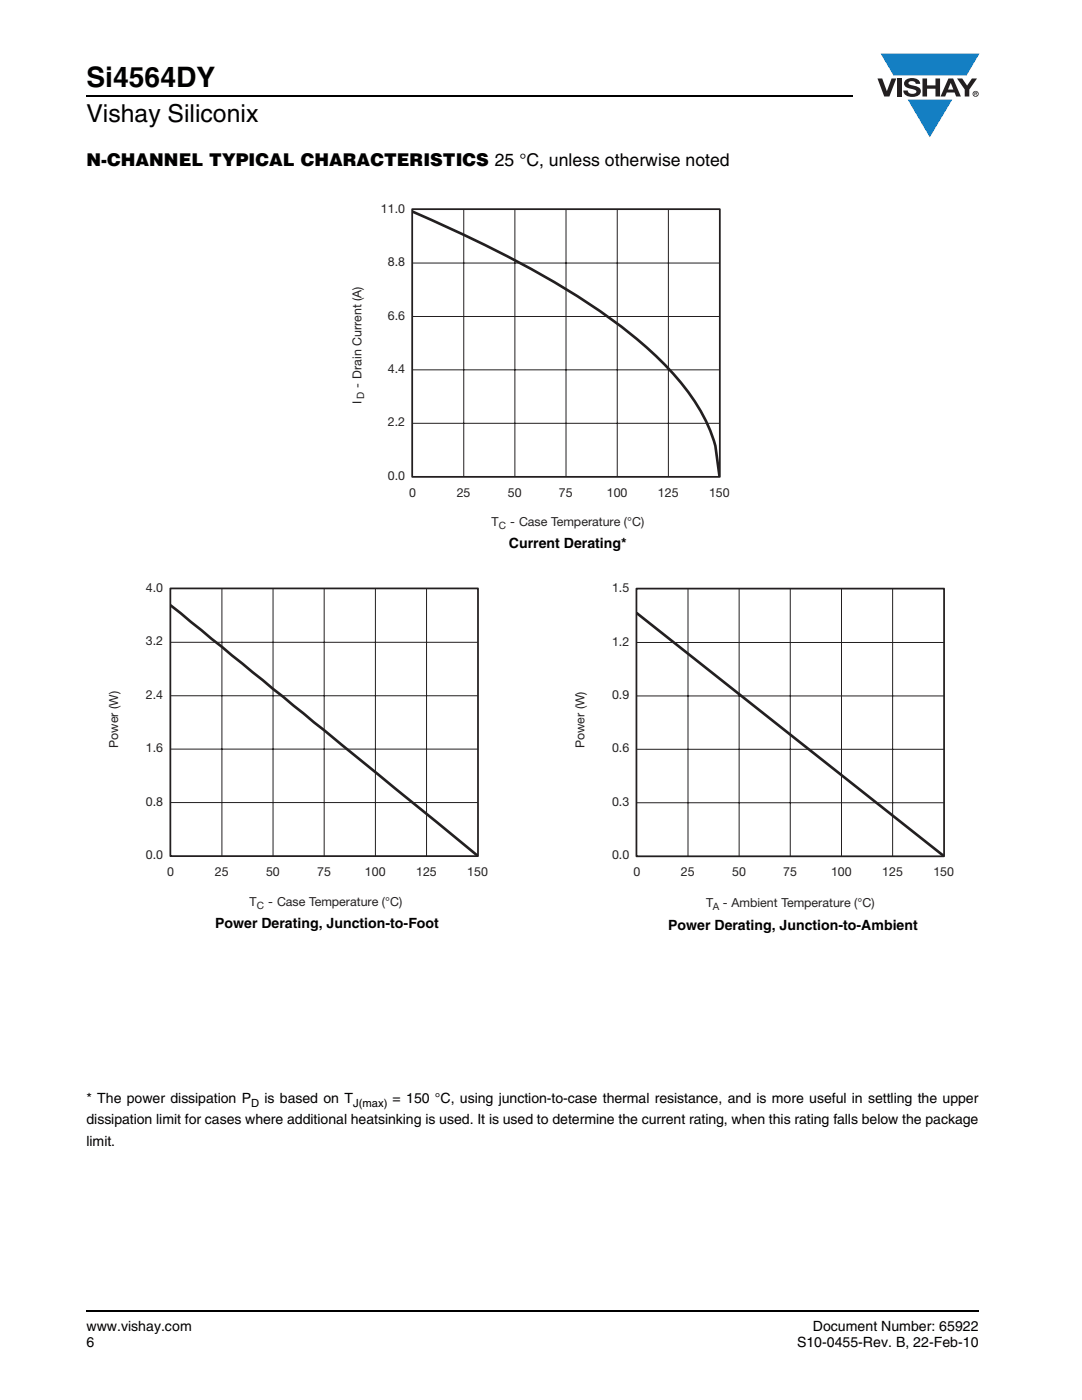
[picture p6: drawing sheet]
<svg xmlns="http://www.w3.org/2000/svg" width="216mm" height="279mm" viewBox="0 0 216 279" stroke-linecap="round" stroke-linejoin="round" font-family="sans-serif">
<defs><g id="words">
<text font-size="5.6" x="17.3" y="17.4">Si4564DY</text>
<text font-size="4.9" x="17.3" y="24.4">Vishay Siliconix</text>
<text font-size="3.5" x="17.3" y="33">N-CHANNEL TYPICAL CHARACTERISTICS 25 °C, unless otherwise noted</text>
<g font-size="2.8">
<text x="101.6" y="109.4">Current Derating*</text>
<text x="42.9" y="185.2">Power Derating, Junction-to-Foot</text>
<text x="133.3" y="185.5">Power Derating, Junction-to-Ambient</text>
<text x="17.3" y="220.2">* The power dissipation P</text>
<text x="52.8" y="220.2">is based on T</text>
<text x="78.3" y="220.2">= 150 °C, using junction-to-case thermal resistance, and is more useful in settling the upper</text>
<text x="17.3" y="224.4">dissipation limit for cases where additional heatsinking is used. It is used to determine the current rating, when this rating falls below the package</text>
<text x="17.3" y="228.6">limit.</text>
<text x="17.3" y="265.6">www.vishay.com</text>
<text x="17.3" y="268.8">6</text>
<text x="159" y="268.8">S10-0455-Rev. B, 22-Feb-10</text>
<text x="162.2" y="265.6">Document Number: 65922</text>
</g>
<g font-size="2.5" fill="#231f20">
<text x="76" y="42.5">11.0</text>
<text x="77.4" y="53.1">8.8</text>
<text x="77.4" y="63.8">6.6</text>
<text x="72.1" y="77.3" transform="rotate(-90 72.1 77.3)">- Drain Current (A)</text>
<text x="77.4" y="74.4">4.4</text>
<text x="72.1" y="80.7" transform="rotate(-90 72.1 80.7)">I</text>
<text x="77.4" y="85.1">2.2</text>
<text x="77.4" y="95.7">0.0</text>
<text x="81.6" y="99.1">0</text>
<text x="91.1" y="99.1">25</text>
<text x="101.3" y="99.1">50</text>
<text x="111.5" y="99.1">75</text>
<text x="121.1" y="99.1">100</text>
<text x="131.3" y="99.1">125</text>
<text x="141.5" y="99.1">150</text>
<text x="98.1" y="105">T</text>
<text x="101.8" y="105">- Case Temperature (°C)</text>
<text x="29.1" y="118.2">4.0</text>
<text x="122.1" y="118.2">1.5</text>
<text x="29.1" y="128.8">3.2</text>
<text x="122.1" y="128.8">1.2</text>
<text x="29.1" y="139.5">2.4</text>
<text x="122.1" y="139.5">0.9</text>
<text x="23.6" y="149.2" transform="rotate(-90 23.6 149.2)">Power (W)</text>
<text x="116.6" y="149.3" transform="rotate(-90 116.6 149.3)">Power (W)</text>
<text x="29.1" y="150.1">1.6</text>
<text x="122.1" y="150.2">0.6</text>
<text x="29.1" y="160.8">0.8</text>
<text x="122.1" y="160.8">0.3</text>
<text x="29.1" y="171.4">0.0</text>
<text x="122.1" y="171.5">0.0</text>
<text x="33.4" y="174.8">0</text>
<text x="42.9" y="174.8">25</text>
<text x="53.1" y="174.8">50</text>
<text x="63.3" y="174.8">75</text>
<text x="72.8" y="174.8">100</text>
<text x="83" y="174.8">125</text>
<text x="93.2" y="174.8">150</text>
<text x="126.4" y="174.9">0</text>
<text x="135.9" y="174.9">25</text>
<text x="146.1" y="174.9">50</text>
<text x="156.3" y="174.9">75</text>
<text x="165.8" y="174.9">100</text>
<text x="176" y="174.9">125</text>
<text x="186.2" y="174.9">150</text>
<text x="49.8" y="180.9">T</text>
<text x="53.5" y="180.9">- Case Temperature (°C)</text>
<text x="140.9" y="181">T</text>
<text x="144.2" y="181">- Ambient Temperature (°C)</text>
</g>
<g font-size="2.2">
<text x="50.1" y="220.9">D</text>
<text x="70.5" y="220.9">J(max)</text>
</g>
<g font-size="2" fill="#231f20">
<text x="72.6" y="79.6" transform="rotate(-90 72.6 79.6)">D</text>
<text x="99.6" y="105.6">C</text>
<text x="51.3" y="181.4">C</text>
<text x="142.2" y="181.5">A</text>
</g>
</g></defs>
<path d="M17.1 18.9h.2v.3h-.2zM17.1 261.5h.2v.4h-.2z" fill="#000"/>
<path d="M17.3 19.1h152.9M17.3 261.7h178.1" fill="none" stroke="#000" stroke-width=".36"/>
<path d="M175.1 10.7h20.4v16.7h-20.4z" fill="#fff"/>
<g fill="#147fc3">
<path d="M175.7 10.7h19.7l-2.5 4.4h-3.8h-10.8z"/>
<path d="M181.1 19.9h8.9l-4.5 7.5z"/>
</g>
<g fill="#231f20">
<path d="M175.1 15.7h.9l1 2.5 .9-2.5h.9l-1.3 3.6h-1.1z"/>
<path d="M179 15.7h.9v3.6h-.9z"/>
<path d="M180.7 16a2.1 2.1 0 0 1 2.8 .3l.1 .4h-.9a.79 .79 0 0 0-.7-.5 .79 .79 0 0 0-.7 .4l.2 .3 1 .2a1.08 1.08 0 0 1 1.2 1.1 1.08 1.08 0 0 1-1.1 1.1 1.73 1.73 0 0 1-2.4-1.2h.9a.96 .96 0 0 0 .8 .6 .96 .96 0 0 0 1-.4 1.31 1.31 0 0 0-1.3-.6 1.03 1.03 0 0 1-1-.6 1.03 1.03 0 0 1 .1-1.1z"/>
<path d="M184.1 15.7h.9v1.3h1.7v-1.3h.9v3.6h-.9v-1.6h-1.7v1.6h-.9z"/>
<path d="M191 15.7h1l1 1.4 .9-1.4h1.1l-1.6 2.2v1.4h-.9v-1.4z"/>
<path d="M189.7 16.5l.5 1.4h-1zM189.2 15.7l-1.5 3.6h.9l.3-.8h1.6l.3 .8h.9l-1.5-3.6z"/>
<path d="M194.2 18.7a.46 .46 0 0 1 .9 0 .46 .46 0 0 1-.9 0zM194.1 18.7a.6 .6 0 0 0 1.2 0 .6 .6 0 0 0-1.2 0z"/>
<path d="M194.6 18.5h.2v.2h-.2zM194.4 18.4v.7h.2v-.3l.3 .3-.1-.3 .1-.2v-.2z"/>
</g>
<path d="M70.1 40.4h75.5v65.6h-75.5z" fill="#fff"/>
<path d="M82.3 52.5h61.3M92.5 41.8v53.3M102.7 41.8v53.3M112.9 41.8v53.3M123.2 41.8v53.3M133.4 41.8v53.3M82.3 73.8h61.3M82.3 63.2h61.3M82.3 84.5h61.3" fill="none" stroke="#231f20" stroke-width=".2"/>
<path d="M82.3 42.2a238.8 238.8 0 0 1 35.2 18.4 77.5 77.5 0 0 1 20 18 32.4 32.4 0 0 1 5.2 10.4l.9 6.1" fill="none" stroke="#231f20" stroke-width=".53"/>
<path d="M82.2 41.7h61.4v53.5h-61.4z" fill="none" stroke="#231f20" stroke-width=".35"/>
<path d="M21.5 116.1h75.9v65.8h-75.9z" fill="#fff"/>
<path d="M44.3 117.5v53.3M54.5 117.5v53.3M64.7 117.5v53.3M74.9 117.5v53.3M85.1 117.5v53.3M34.1 138.9h61.3M34.1 128.2h61.3M34.1 149.5h61.3M34.1 160.2h61.3" fill="none" stroke="#231f20" stroke-width=".2"/>
<path d="M34.1 120.8l61.2 50" fill="none" stroke="#231f20" stroke-width=".53"/>
<path d="M34 117.4h61.4v53.5h-61.4z" fill="none" stroke="#231f20" stroke-width=".35"/>
<path d="M114.6 116.1h75.8v65.9h-75.8z" fill="#fff"/>
<path d="M137.3 117.5v53.4M147.5 117.5v53.4M157.7 117.5v53.4M167.9 117.5v53.4M178.1 117.5v53.4M127.1 138.9h61.3M127.1 128.2h61.3M127.1 149.5h61.3M127.1 160.2h61.3" fill="none" stroke="#231f20" stroke-width=".2"/>
<path d="M127.1 122.4l61.2 48.4" fill="none" stroke="#231f20" stroke-width=".53"/>
<path d="M127 117.5h61.4v53.4h-61.4z" fill="none" stroke="#231f20" stroke-width=".35"/>
<use href="#words"/>
</svg>
